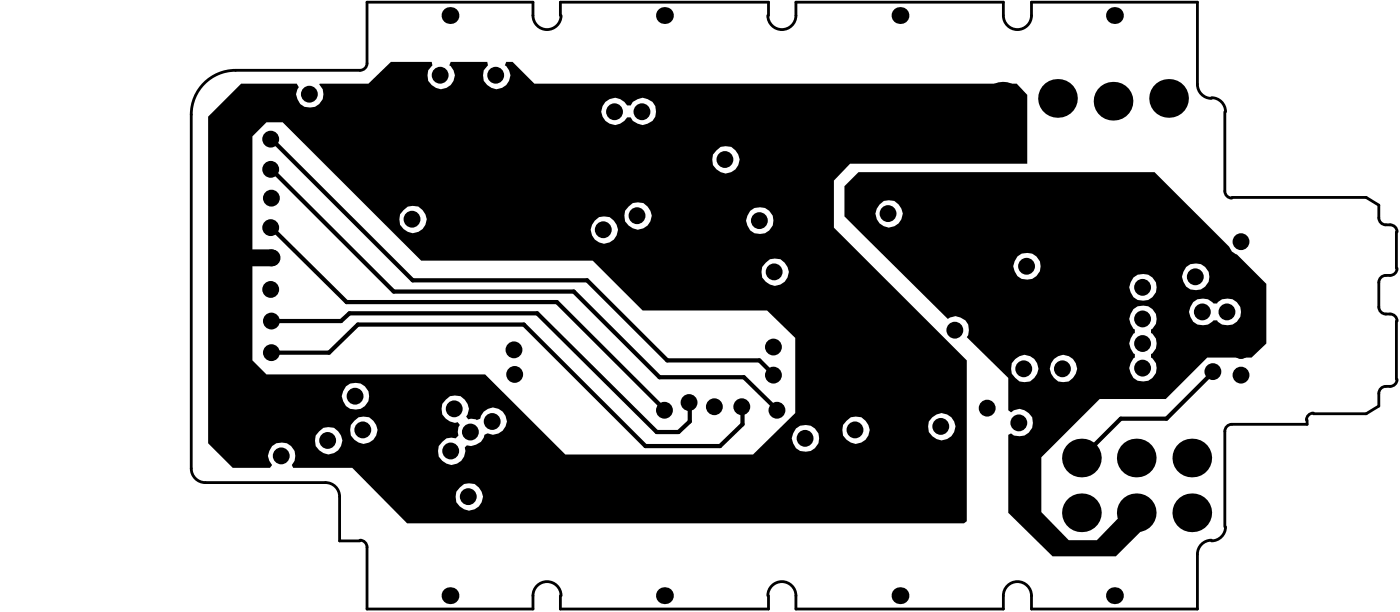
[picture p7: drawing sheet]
<svg xmlns="http://www.w3.org/2000/svg" width="84mm" height="37mm" viewBox="0 0 84 37" stroke-linecap="round" stroke-linejoin="round" font-family="sans-serif">
<g fill="none" stroke="#000" stroke-width=".17">
<path d="M33.6 .9v-.8h12.5v.8M33.7 .9a.84 .84 0 0 1-.9 .9 .84 .84 0 0 1-.8-.9v-.8h-10v3.7l-.2 .4h-7.7a2.65 2.65 0 0 0-2.6 2.7v21.2a.84 .84 0 0 0 .8 .8h7.2a.84 .84 0 0 1 .9 .9v2.6h1.2M46 .9a.84 .84 0 0 0 .9 .9 .84 .84 0 0 0 .8-.9v-.8h12.5v.8a.84 .84 0 0 0 .8 .9 .84 .84 0 0 0 .9-.9v-.8h9.9v5a.84 .84 0 0 0 .9 .8M72.7 5.9a.84 .84 0 0 1 .8 .8M73.5 6.7v4.8v.2l.4 .2M73.9 11.8h8l.8 .5v.8a.5 .5 0 0 0 .7 .4h.2l.2 .4M83.7 13.9v2.2M83.7 19.2v3.5M83.8 16.1a.5 .5 0 0 1-.7 .4l-.4 .2v.2v1.5a.5 .5 0 0 0 .7 .4l.2 .1 .2 .3M21.6 32.4h.2l.2 .4v3.7h10v-.8a.84 .84 0 0 1 .8-.8 .84 .84 0 0 1 .9 .8M33.6 35.7v.8h12.5v-.8M72.7 32.4a.84 .84 0 0 0-.9 .8v3.3h-9.9v-.8a.84 .84 0 0 0-.9-.8 .84 .84 0 0 0-.8 .8v.8h-12.5v-.8a.84 .84 0 0 0-.8-.8 .84 .84 0 0 0-.9 .8"/>
<path d="M73.5 31.6a.84 .84 0 0 1-.8 .8M78.4 25.2v.2h-4.5l-.4 .2v6M78.8 24.8l-.4 .2-.1 .2M83.8 22.7a.5 .5 0 0 1-.7 .5l-.4 .2v.9l-.8 .5h-3.1"/>
</g>
<g fill="#000">
<path d="M12.5 7l2-2h3.3l.1 .2a.8 .8 0 0 0 .2 1.1 .8 .8 0 0 0 1.1-.1 .8 .8 0 0 0-.1-1.1l3-.1 1.3-1.3h2.5v.2a.81 .81 0 0 0 0 1.2 .81 .81 0 0 0 1.1 0 .81 .81 0 0 0-.1-1.2l.1-.2h2.2l.1 .2a.81 .81 0 0 0-.1 1.2 .81 .81 0 0 0 1.2 0 .81 .81 0 0 0-.1-1.2l.1-.2h.3l1.3 1.3h29l.6 .7v2.5h-18.6l-3 3 3-3h18.6v1.6h-10.6l-1 1v2.8l8 8v9.6l-.2 .2h-33.4l-3.3-3.4h-3.5l-.1-.1a.8 .8 0 0 0 0-1.1 .8 .8 0 0 0-1.2 0 .8 .8 0 0 0 0 1.1l-.1 .1h-2.2l-1.5-1.4zM36.3 6.1a.81 .81 0 0 0 .1 1.2 .81 .81 0 0 0 1.2-.3h.2a.8 .8 0 0 0 1.2 .3 .8 .8 0 0 0 0-1.2 .8 .8 0 0 0-1.2 .2h-.2a.83 .83 0 0 0-1.3-.2zM42.7 9.6a.82 .82 0 0 0 1.6 0 .82 .82 0 0 0-1.6 0zM37.4 13a.85 .85 0 0 0 1.7 0 .85 .85 0 0 0-1.7 0zM23.9 13.2a.85 .85 0 0 0 1.7 0 .85 .85 0 0 0-1.7 0zM44.8 13.2a.81 .81 0 0 0 1.6 0 .81 .81 0 0 0-1.6 0zM35.4 13.8a.85 .85 0 0 0 1.7 0 .85 .85 0 0 0-1.7 0zM45.6 16.3a.85 .85 0 0 0 1.7 0 .85 .85 0 0 0-1.7 0zM20.5 23.8a.81 .81 0 0 0 1.6 0 .81 .81 0 0 0-1.6 0zM26.7 24a.78 .78 0 0 0-.1 .9 .78 .78 0 0 0 .9 .4l.1 .2-.1 .4v.2l-.2 .2a.81 .81 0 0 0-1 .7 .81 .81 0 0 0 .9 .9 .81 .81 0 0 0 .7-1.1l.1-.1a.87 .87 0 0 0 1.1-.6l.1-.1a.8 .8 0 0 0 1.1-.4 .8 .8 0 0 0-.5-1.1 .8 .8 0 0 0-1 .6l-.2 .1-.5-.1-.1-.1a.8 .8 0 0 0-.2-1.1 .8 .8 0 0 0-1.1 .1zM55.6 25.6a.85 .85 0 0 0 1.7 0 .85 .85 0 0 0-1.7 0zM50.5 25.8a.82 .82 0 0 0 1.6 0 .82 .82 0 0 0-1.6 0zM21 25.8a.82 .82 0 0 0 1.6 0 .82 .82 0 0 0-1.6 0zM47.5 26.3a.81 .81 0 0 0 1.6 0 .81 .81 0 0 0-1.6 0zM18.9 26.4a.82 .82 0 0 0 1.6 0 .82 .82 0 0 0-1.6 0zM15.1 8.2v13.4l.9 .8h13.1l4.8 4.8h11.3l2.5-2.4v-4.5l-1.7-1.7h-7.5l-3-3h-10.2l-8.3-8.3h-1zM27.3 29.8a.82 .82 0 0 0 1.6 0 .82 .82 0 0 0-1.6 0z"/>
<path d="M50.6 11.2l.9-.9h17.7l4.5 4.5 .2 .3 .3 .1 1.7 1.8v3.6l-.8 .8h-2.7l-2.5 2.5h-3.9l-3.5 3.5v3.3l1.6 1.7h1.7l1.3-1.4v-.3h2.1v.3l-2.3 2.4h-3.8l-2.6-2.7v-4.6l.1-.1a.81 .81 0 0 0 1.1-.1 .81 .81 0 0 0 0-1.1 .81 .81 0 0 0-1.1-.1l-.1-.1v-1.9l-2.5-2.5a.8 .8 0 0 0-.1-1 .8 .8 0 0 0-1.1-.1l-6.2-6.1zM52.5 12.8a.81 .81 0 0 0 1.6 0 .81 .81 0 0 0-1.6 0zM60.8 16a.81 .81 0 0 0 1.6 0 .81 .81 0 0 0-1.6 0zM70.9 16.6a.81 .81 0 0 0 1.6 0 .81 .81 0 0 0-1.6 0zM67.8 17.2a.81 .81 0 0 0 1.6 0 .81 .81 0 0 0-1.6 0zM71.6 18.1a.82 .82 0 0 0 0 1.2 .82 .82 0 0 0 1.2-.1h.2a.81 .81 0 0 0 1.2 .1 .81 .81 0 0 0 0-1.2 .81 .81 0 0 0-1.2 .1h-.2a.83 .83 0 0 0-1.2-.1zM68 18.5a.78 .78 0 0 0 .1 1.3v.2a.76 .76 0 0 0 0 1.2v.2a.8 .8 0 0 0-.1 1.2 .8 .8 0 0 0 1.1 0 .8 .8 0 0 0-.1-1.2v-.2a.76 .76 0 0 0 0-1.2v-.2a.81 .81 0 0 0 .2-1.2 .81 .81 0 0 0-1.2-.1zM63 22.1a.81 .81 0 0 0 1.6 0 .81 .81 0 0 0-1.6 0zM60.6 22.1a.85 .85 0 0 0 1.7 0 .85 .85 0 0 0-1.7 0z"/>
<circle cx="16.2" cy="10.2" r=".51"/>
<circle cx="16.2" cy="8.3" r=".51"/>
<circle cx="16.2" cy="17.4" r=".51"/>
<circle cx="16.2" cy="13.6" r=".51"/>
<circle cx="16.3" cy="11.9" r=".51"/>
<circle cx="16.3" cy="15.5" r=".51"/>
<circle cx="16.3" cy="19.2" r=".51"/>
<circle cx="18.6" cy="5.6" r=".51"/>
<circle cx="24.1" cy="4.5" r=".51"/>
<circle cx="24.7" cy="13.1" r=".51"/>
<circle cx="24.7" cy="11.2" r=".51"/>
<circle cx="26.4" cy="4.5" r=".51"/>
<circle cx="27" cy=".9" r=".51"/>
<circle cx="29.7" cy="4.5" r=".51"/>
<circle cx="36.2" cy="13.8" r=".51"/>
<circle cx="36.9" cy="6.7" r=".51"/>
<circle cx="38.2" cy="12.9" r=".51"/>
<circle cx="38.5" cy="6.7" r=".51"/>
<circle cx="39.8" cy=".9" r=".51"/>
<circle cx="42.4" cy="8.6" r=".51"/>
<circle cx="43.5" cy="9.6" r=".51"/>
<circle cx="45.5" cy="13.2" r=".51"/>
<circle cx="46.4" cy="16.3" r=".51"/>
<circle cx="50" cy="15.9" r=".51"/>
<circle cx="51.6" cy="12.8" r=".51"/>
<circle cx="53.3" cy="12.8" r=".51"/>
<circle cx="54" cy=".9" r=".51"/>
<circle cx="55.9" cy="12.4" r=".51"/>
<circle cx="57.3" cy="19.8" r=".51"/>
<circle cx="60.1" cy="6.1" r="1.16"/>
<circle cx="61.6" cy="16" r=".51"/>
<circle cx="63.4" cy="5.9" r="1.16"/>
<circle cx="66.8" cy="6.1" r="1.16"/>
<circle cx="66.8" cy=".9" r=".51"/>
<circle cx="68.5" cy="17.2" r=".51"/>
<circle cx="68.5" cy="19.1" r=".51"/>
<circle cx="70.1" cy="5.9" r="1.16"/>
<circle cx="71.1" cy="13.4" r=".51"/>
<circle cx="71.7" cy="16.6" r=".51"/>
<circle cx="72.1" cy="18.7" r=".51"/>
<circle cx="72.7" cy="15.1" r=".51"/>
<circle cx="73.6" cy="18.7" r=".51"/>
<circle cx="74.4" cy="14.5" r=".51"/>
<circle cx="16.3" cy="21.1" r=".51"/>
<circle cx="16.9" cy="27.3" r=".51"/>
<circle cx="19.7" cy="26.4" r=".51"/>
<circle cx="21.3" cy="23.8" r=".51"/>
<circle cx="21.8" cy="25.8" r=".51"/>
<circle cx="25.3" cy="30" r=".51"/>
<circle cx="27" cy="35.7" r=".51"/>
<circle cx="27" cy="27" r=".51"/>
<circle cx="27.2" cy="24.5" r=".51"/>
<circle cx="28.1" cy="29.8" r=".51"/>
<circle cx="28.2" cy="25.9" r=".51"/>
<circle cx="29.5" cy="25.3" r=".51"/>
<circle cx="30.8" cy="21" r=".51"/>
<circle cx="30.9" cy="22.4" r=".51"/>
<circle cx="39.8" cy="35.7" r=".51"/>
<circle cx="39.8" cy="24.6" r=".51"/>
<circle cx="41.3" cy="24.1" r=".51"/>
<circle cx="42.8" cy="24.4" r=".51"/>
<circle cx="44.5" cy="24.4" r=".51"/>
<circle cx="46.4" cy="20.8" r=".51"/>
<circle cx="46.4" cy="22.5" r=".51"/>
<circle cx="46.6" cy="24.6" r=".51"/>
<circle cx="48.3" cy="26.3" r=".51"/>
<circle cx="49.1" cy="30.1" r=".51"/>
<circle cx="51.3" cy="25.8" r=".51"/>
<circle cx="54" cy="35.7" r=".51"/>
<circle cx="55.1" cy="21.4" r=".51"/>
<circle cx="56.4" cy="25.6" r=".51"/>
<circle cx="56.9" cy="28.9" r=".51"/>
<circle cx="59.2" cy="24.5" r=".51"/>
<circle cx="61.1" cy="25.4" r=".51"/>
<circle cx="61.4" cy="22.1" r=".51"/>
<circle cx="63.7" cy="22.1" r=".51"/>
<circle cx="64.9" cy="27.5" r="1.16"/>
<circle cx="64.9" cy="30.7" r="1.16"/>
<circle cx="66.8" cy="35.7" r=".51"/>
<circle cx="68.1" cy="27.5" r="1.16"/>
<circle cx="68.1" cy="30.7" r="1.16"/>
<circle cx="68.5" cy="20.6" r=".51"/>
<circle cx="68.5" cy="22.1" r=".51"/>
<circle cx="71.5" cy="27.5" r="1.16"/>
<circle cx="71.5" cy="30.7" r="1.16"/>
<circle cx="72.7" cy="22.3" r=".51"/>
<circle cx="74.4" cy="21" r=".51"/>
<circle cx="74.4" cy="22.5" r=".51"/>
</g>
<path d="M16.3 13.6l4.5 4.5h12.6l6.5 6.5M16.3 10.2l7.3 7.3h10.8l5.2 5.1h5l2 2M16.3 8.3l8.5 8.5h10.4l4.8 4.8h5.5l.9 .9M16.3 19.2h4.2l.5-.4h11.2l7.2 7.1h1.3l.7-.6v-1.2M16.3 21.1h3.4l1.8-1.6h9.9l7.3 7.2h4.5l1.3-1.3v-1M72.8 22.3l-2.8 2.8h-2.8l-2.3 2.4" fill="none" stroke="#000" stroke-width=".25"/>
<path d="M14.5 15.5h1.8" fill="none" stroke="#000" stroke-width="1"/>
</svg>
